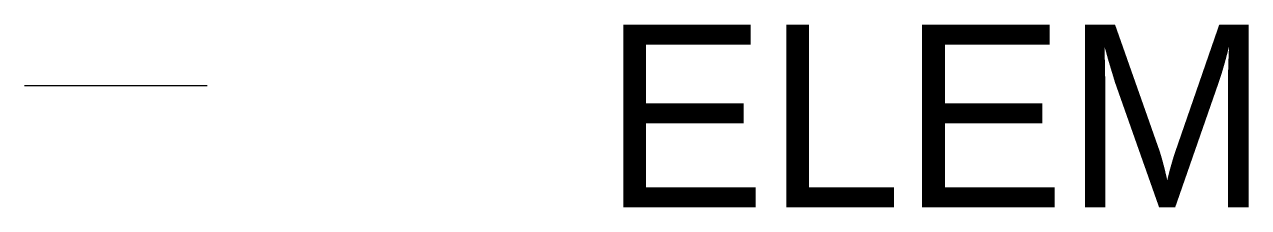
# Model space of a CAD drawing. Extents: x -1.5 to 18.6, y -2 to 1.
import ezdxf

# ---------------------------------------------------------------- set-up
doc = ezdxf.new("R2010")
doc.units = 0
doc.layers.get('0').update_dxf_attribs({"linetype": 'CONTINUOUS'})

msp = doc.modelspace()

# ---------------------------------------------------------------- linework, layer by layer
at = {"color": 0}
msp.add_line((-1.5, 0), (1.5, 0), dxfattribs=at)

# ---------------------------------------------------------------- texts
msp.add_attdef('ELEM', (8, -2), 'elem', height=3, dxfattribs=at)

doc.saveas('drawing.dxf')
